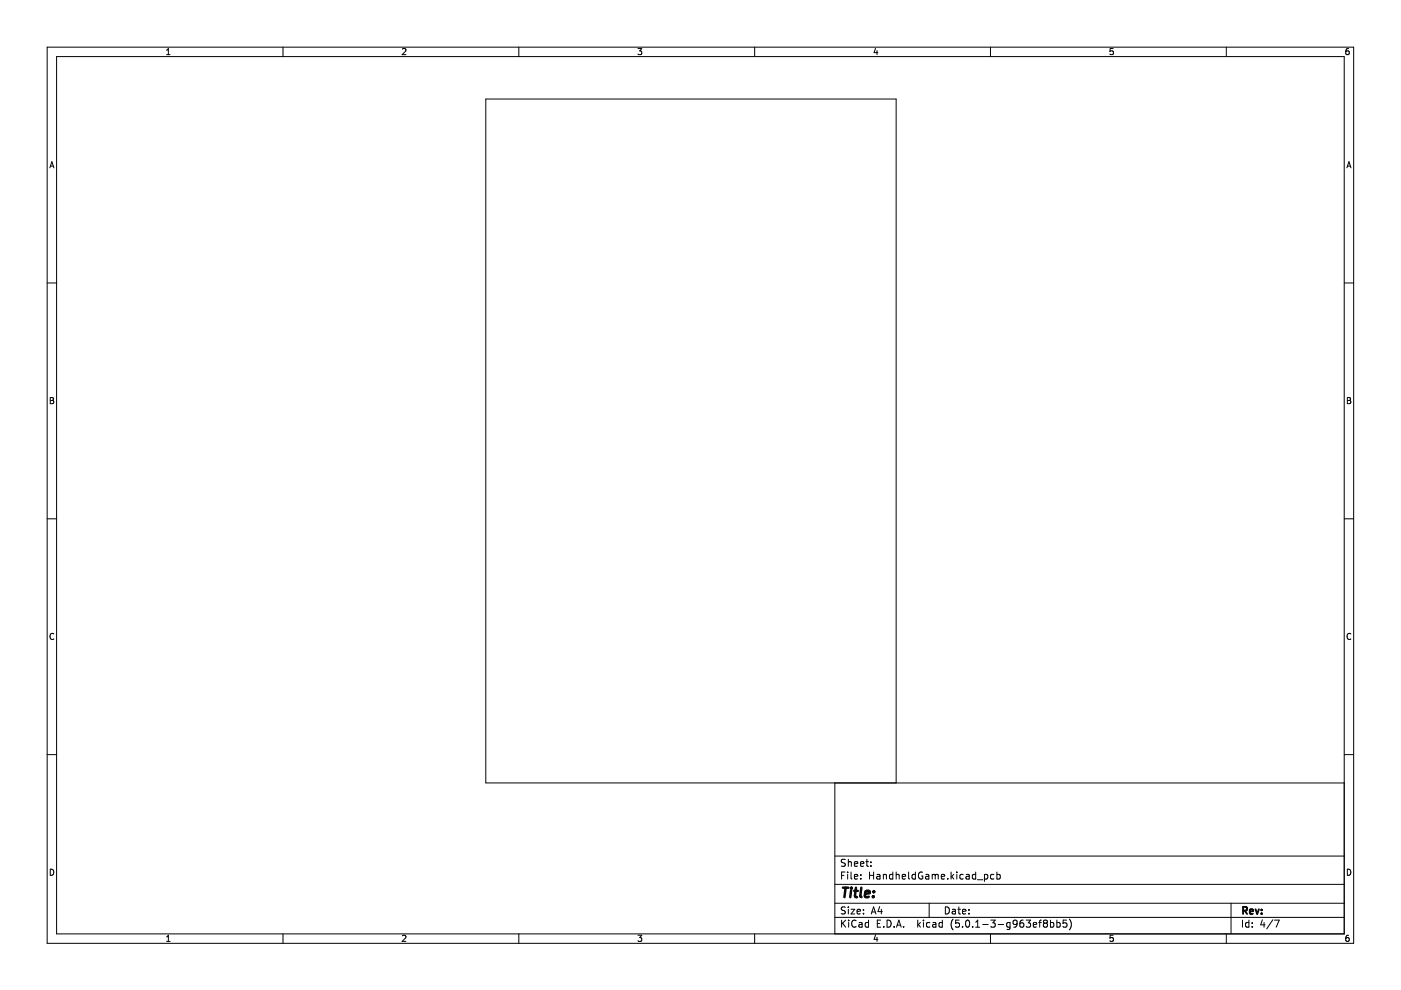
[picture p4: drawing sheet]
<svg xmlns="http://www.w3.org/2000/svg" width="297mm" height="210mm" viewBox="0 0 297 210" stroke-linecap="round" stroke-linejoin="round" font-family="sans-serif">
<g fill="none" stroke="#000" stroke-width=".21">
<path d="M10 10h277v190h-277zM12 12h273v186h-273zM35.3 11.6h.8M35.3 10.7l.4-.4v1.3M60 10v2M85.3 10.4l.5-.1 .3 .4-.8 .9h.8M110 10v2M135.3 10.3h.8l-.5 .5 .4 .1v.6l-.2 .1-.5-.1M160 10v2M185.6 10.2l-.3 1h.8M185.9 10.7v.9M210 10v2"/>
<path d="M236 10.3h-.6l-.1 .6 .6-.1 .1 .7-.2 .1-.5-.1M260 10v2M285.9 10.3l-.3 .1-.2 .2-.1 .7 .3 .3 .4-.1-.1-.7h-.3l-.3 .2M10.6 35.6l.4-1.3 .4 1.3M10.7 35.2h.6M285.6 35.6l.4-1.3 .4 1.3M285.7 35.2h.6M10 60h2M285 60h2M10.7 84.3h.4l.2 .2-.2 .4 .2 .1 .1 .3-.2 .3h-.5zM10.7 84.9h.4M285.7 84.3h.4l.2 .2-.2 .4 .2 .1 .1 .3-.2 .3h-.5z"/>
<path d="M285.7 84.9h.4M10 110h2M285 110h2M11.4 134.4a.58 .58 0 0 0-.8 .5 .58 .58 0 0 0 .8 .6M286.4 134.4a.58 .58 0 0 0-.8 .5 .58 .58 0 0 0 .8 .6M10 160h2M177 166v32M190 166v-145h-87v145h182M285 160h2M10.7 184.3a.66 .66 0 0 1 .7 .6 .66 .66 0 0 1-.7 .7zM35.3 198.7l.4-.4v1.3M35.3 199.6h.8"/>
<path d="M60 198v2M85.3 198.4l.5-.1 .3 .4-.8 .9h.8M110 198v2M135.3 198.3h.8l-.5 .5 .4 .1v.6l-.2 .1-.5-.1M160 198v2M177 194.5h108M177 191.5h108M177 187.5h108M177 181.5h108M178.4 195.1v1.5M178.4 185.6h.5M178.6 195.7l.7 .9"/>
<path d="M179.1 184.9h-.7v1.5M179.2 192.4l-.6-.1-.2 .1v.5l.7 .2 .1 .4-.3 .3-.5-.1M179.2 182.3l-.6-.1-.2 .1v.5l.7 .2 .1 .4-.3 .3-.5-.1M179.3 195.1l-.9 .8M179.7 184.9v.1M179.7 185.4v1M179.9 182.2v1.5M179.9 192.3v.1M179.9 192.8v1M179.9 182.8l.2-.1 .3 .1 .1 .9M179.9 195.1v.1M179.9 195.6v1"/>
<path d="M180.4 192.8h.8l-.8 1h.8M180.4 184.9v1.3l.2 .2M181.1 185.9l.8-.2-.1-.2-.4-.1-.3 .2 .1 .7h.6M181.1 183.2l.8-.2-.1-.2-.4-.1-.3 .2 .1 .7h.6M181.5 195.2a.71 .71 0 0 0-1 .5 .71 .71 0 0 0 .7 .9l.3-.2M181.7 193.3l.7-.2v-.2l-.5-.1-.2 .2 .1 .7h.6M182.1 195.7h.6l.1 .9M182.4 183.2l.7-.2v-.2l-.5-.1-.2 .2 .1 .7h.6M182.5 186.2v.2M182.5 185.5v.1M182.8 195.9l-.5 .1-.2 .2 .2 .4 .5-.1M183.1 193.6v.2"/>
<path d="M183.1 192.9v.1M183.6 182.7h.5M183.8 182.2v1.3l.3 .2M184.1 195.7l-.4-.1-.3 .3 .2 .6h.5M184.1 195.1v1.5M184.4 185.6h.8M184.4 184.9v1.5M184.6 183.5v.2M184.6 182.8v.1M184.7 193.8l.5-1.5 .5 1.5M184.9 193.4h.7M185.2 184.9v1.5"/>
<path d="M185.6 198.2l-.3 1h.8M185.9 185.5h.6l.1 .9M185.9 198.7v.9M186 195.8h.5M186.5 192.2l-.4 1.1h1M186.6 185.7l-.5 .1-.2 .2 .2 .4 .5-.1M186.7 195.1h-.7v1.5h.7M186.9 192.8v1M187.3 185.5l.2-.1 .4 .1v.9M187.3 185.4v1M187.4 196.4v.2M188.1 195.1a.76 .76 0 0 1 .8 .7 .76 .76 0 0 1-.8 .8z"/>
<path d="M189.3 185.5l-.4-.1-.3 .3 .1 .6h.6M189.3 184.9v1.5M189.6 196.4v.2M190 185.5l.2-.1 .4 .1v.9M190 184.9v1.5M190.1 196.6l.5-1.5 .5 1.5M190.2 196.2h.7M191.3 185.9l.7-.2-.1-.2-.4-.1-.2 .2 .1 .7h.5M191.6 196.4v.2M192.6 184.9v1.3l.3 .2M194.1 185.5l-.5-.1-.2 .3 .1 .6h.6M194.1 184.9v1.5"/>
<path d="M194.6 195.1v1.5M194.7 196l.4 .6M195.1 195.6l-.5 .6M195.6 185a.7 .7 0 0 0-.9 .6 .7 .7 0 0 0 .9 .7v-.6h-.2M195.8 195.1v.1M195.8 195.6v1M196.3 185.5h.6v.9M196.9 185.7l-.5 .1-.2 .2 .2 .4 .5-.1M197 191.5v3M197.1 195.7l-.4-.1-.3 .3 .2 .6h.5M197.6 185.5l.5-.1 .2 .2M197.6 185.4v1"/>
<path d="M197.8 195.7h.6v.9M198.3 185.6l.2-.2 .4 .1v.9M198.3 185.6v.8M198.4 195.9l-.5 .1-.2 .2 .2 .4 .5-.1M199.6 185.9l.7-.2-.1-.2-.4-.1-.2 .2v.7h.6M199.8 195.7l-.4-.1-.3 .3 .1 .6h.6M199.8 195.1v1.5M200.4 192.3a.76 .76 0 0 1 .9 .7 .76 .76 0 0 1-.9 .8zM200.9 186.2v.2M201.6 184.9v1.5M201.8 185.8l.4 .6M201.9 192.9h.6l.1 .9"/>
<path d="M202.1 194.9a1.72 1.72 0 0 0 0 2.3M202.2 185.4l-.6 .6M202.6 193.1l-.5 .1-.2 .2 .2 .4 .5-.1M202.9 184.9v.1M202.9 185.4v1M203.1 192.8h.5M203.3 192.3v1.3l.3 .2M203.4 195.1h-.8v.7l.2-.1h.5l.1 .2v.5l-.3 .2-.5-.2M204.1 193.3l.7-.2-.1-.2-.4-.1-.2 .2v.7h.6M204.1 196.4v.2M204.2 185.5l-.4-.1-.3 .3 .1 .6h.6M204.9 195.2l.2-.1a.8 .8 0 0 1 .5 .7 .8 .8 0 0 1-.5 .8l-.4-.6z"/>
<path d="M204.9 185.5h.5l.1 .9M205.4 193.6v.2M205.4 192.9v.1M205.5 185.7l-.5 .1-.2 .2 .2 .4 .5-.1M206.2 196.4v.2M206.9 196.6h.8M206.9 195.5l.4-.4v1.5M206.9 185.5l-.5-.1-.3 .3 .2 .6h.6M206.9 184.9v1.5M207.2 186.5h1.2M208.4 196h1.1M208.7 185.5l.4-.1 .3 .3-.1 .6h-.6"/>
<path d="M208.7 185.4v1.5M210 198v2M210.1 195.1h.9l-.5 .6 .4 .1v.6l-.2 .2-.6-.2M210.7 185.5l-.4-.1-.3 .3 .1 .6h.6M211.4 185.5l.4-.1 .3 .3-.2 .6h-.5M211.4 184.9v1.5M211.6 196h1.2M214.1 195.7l-.4-.1-.3 .3 .2 .6h.5M214.1 195.6v1.2l-.2 .3-.4-.1M215.6 195.7l-.2 .3-.5-.1-.1-.2v-.3l.3-.3 .4 .1 .1 .2a1 1 0 0 1-.4 1.2h-.3M216.9 195.1l-.4 .1a1.01 1.01 0 0 0 0 1.4l.5-.2 .1-.5-.3-.2h-.4l-.2 .2M217.6 195.1h.9l-.5 .6 .4 .1v.6l-.2 .2-.6-.2"/>
<path d="M219.1 196.1l.7-.2-.1-.2-.4-.1-.2 .2v.7h.6M220.2 195.6h.6M220.8 195.1l-.4 .2v1.3M221.5 195.7l-.3 .3v.3l.3 .3h.3l.3-.3v-.3l-.3-.3M221.5 195.7l-.3-.3 .3-.3h.3l.3 .3-.3 .3M221.5 195.7h.3M222.7 195.7l.4-.1 .3 .3-.1 .6h-.6M222.7 195.1v1.5M224.1 195.7l.4-.1 .3 .3-.2 .6h-.5M224.1 195.1v1.5M226.1 195.1h-.7v.7l.2-.1h.5l.1 .2-.1 .5-.2 .2-.5-.2M226.7 194.9a1.72 1.72 0 0 1 0 2.3"/>
<path d="M236 198.3h-.6l-.1 .6h.6l.1 .6-.2 .1-.5-.1M260 198v2M261 191.5v6.5M263.4 195.1v1.5M264.8 195.7l-.4-.1-.3 .3 .1 .6h.6M264.8 195.1v1.5M265.5 196.4v.2M265.5 195.7v.1M267.6 195l-.3 1.1h.9M268 195.6v1M269.9 195l-1.3 1.9M270.2 195.1h1l-.6 1.5"/>
<path d="M285.7 184.3a.66 .66 0 0 1 .7 .6 .66 .66 0 0 1-.7 .7zM285.9 198.3l-.3 .1-.2 .2-.1 .7 .3 .3 .4-.1-.1-.6-.3-.1-.3 .2"/>
</g>
<path d="M263.6 193.1l.7-.1 .1-.2-.1-.4-.7-.1v1.5M263.9 193.1l.5 .7M265 193.3l.7-.2-.1-.2-.4-.1-.2 .2 .1 .7h.5M266.2 192.8l.4 1 .3-1M267.5 193.6v.2M267.5 192.9v.1" fill="none" stroke="#000" stroke-width=".39"/>
<path d="M178.7 188.2h1.2M179.3 188.2l-.3 2M180.4 188.9l-.1 1.3M180.5 188.2v.2M181.1 188.9h.8M181.5 188.2l-.2 1.7v.2l.4 .1M182.6 188.2l-.2 1.7 .3 .3M183.4 189.5l1-.1-.1-.4-.5-.1-.3 .3-.1 .9h.8M185.2 190l-.1 .2M185.3 189v.2" fill="none" stroke="#000" stroke-width=".52"/>
</svg>
